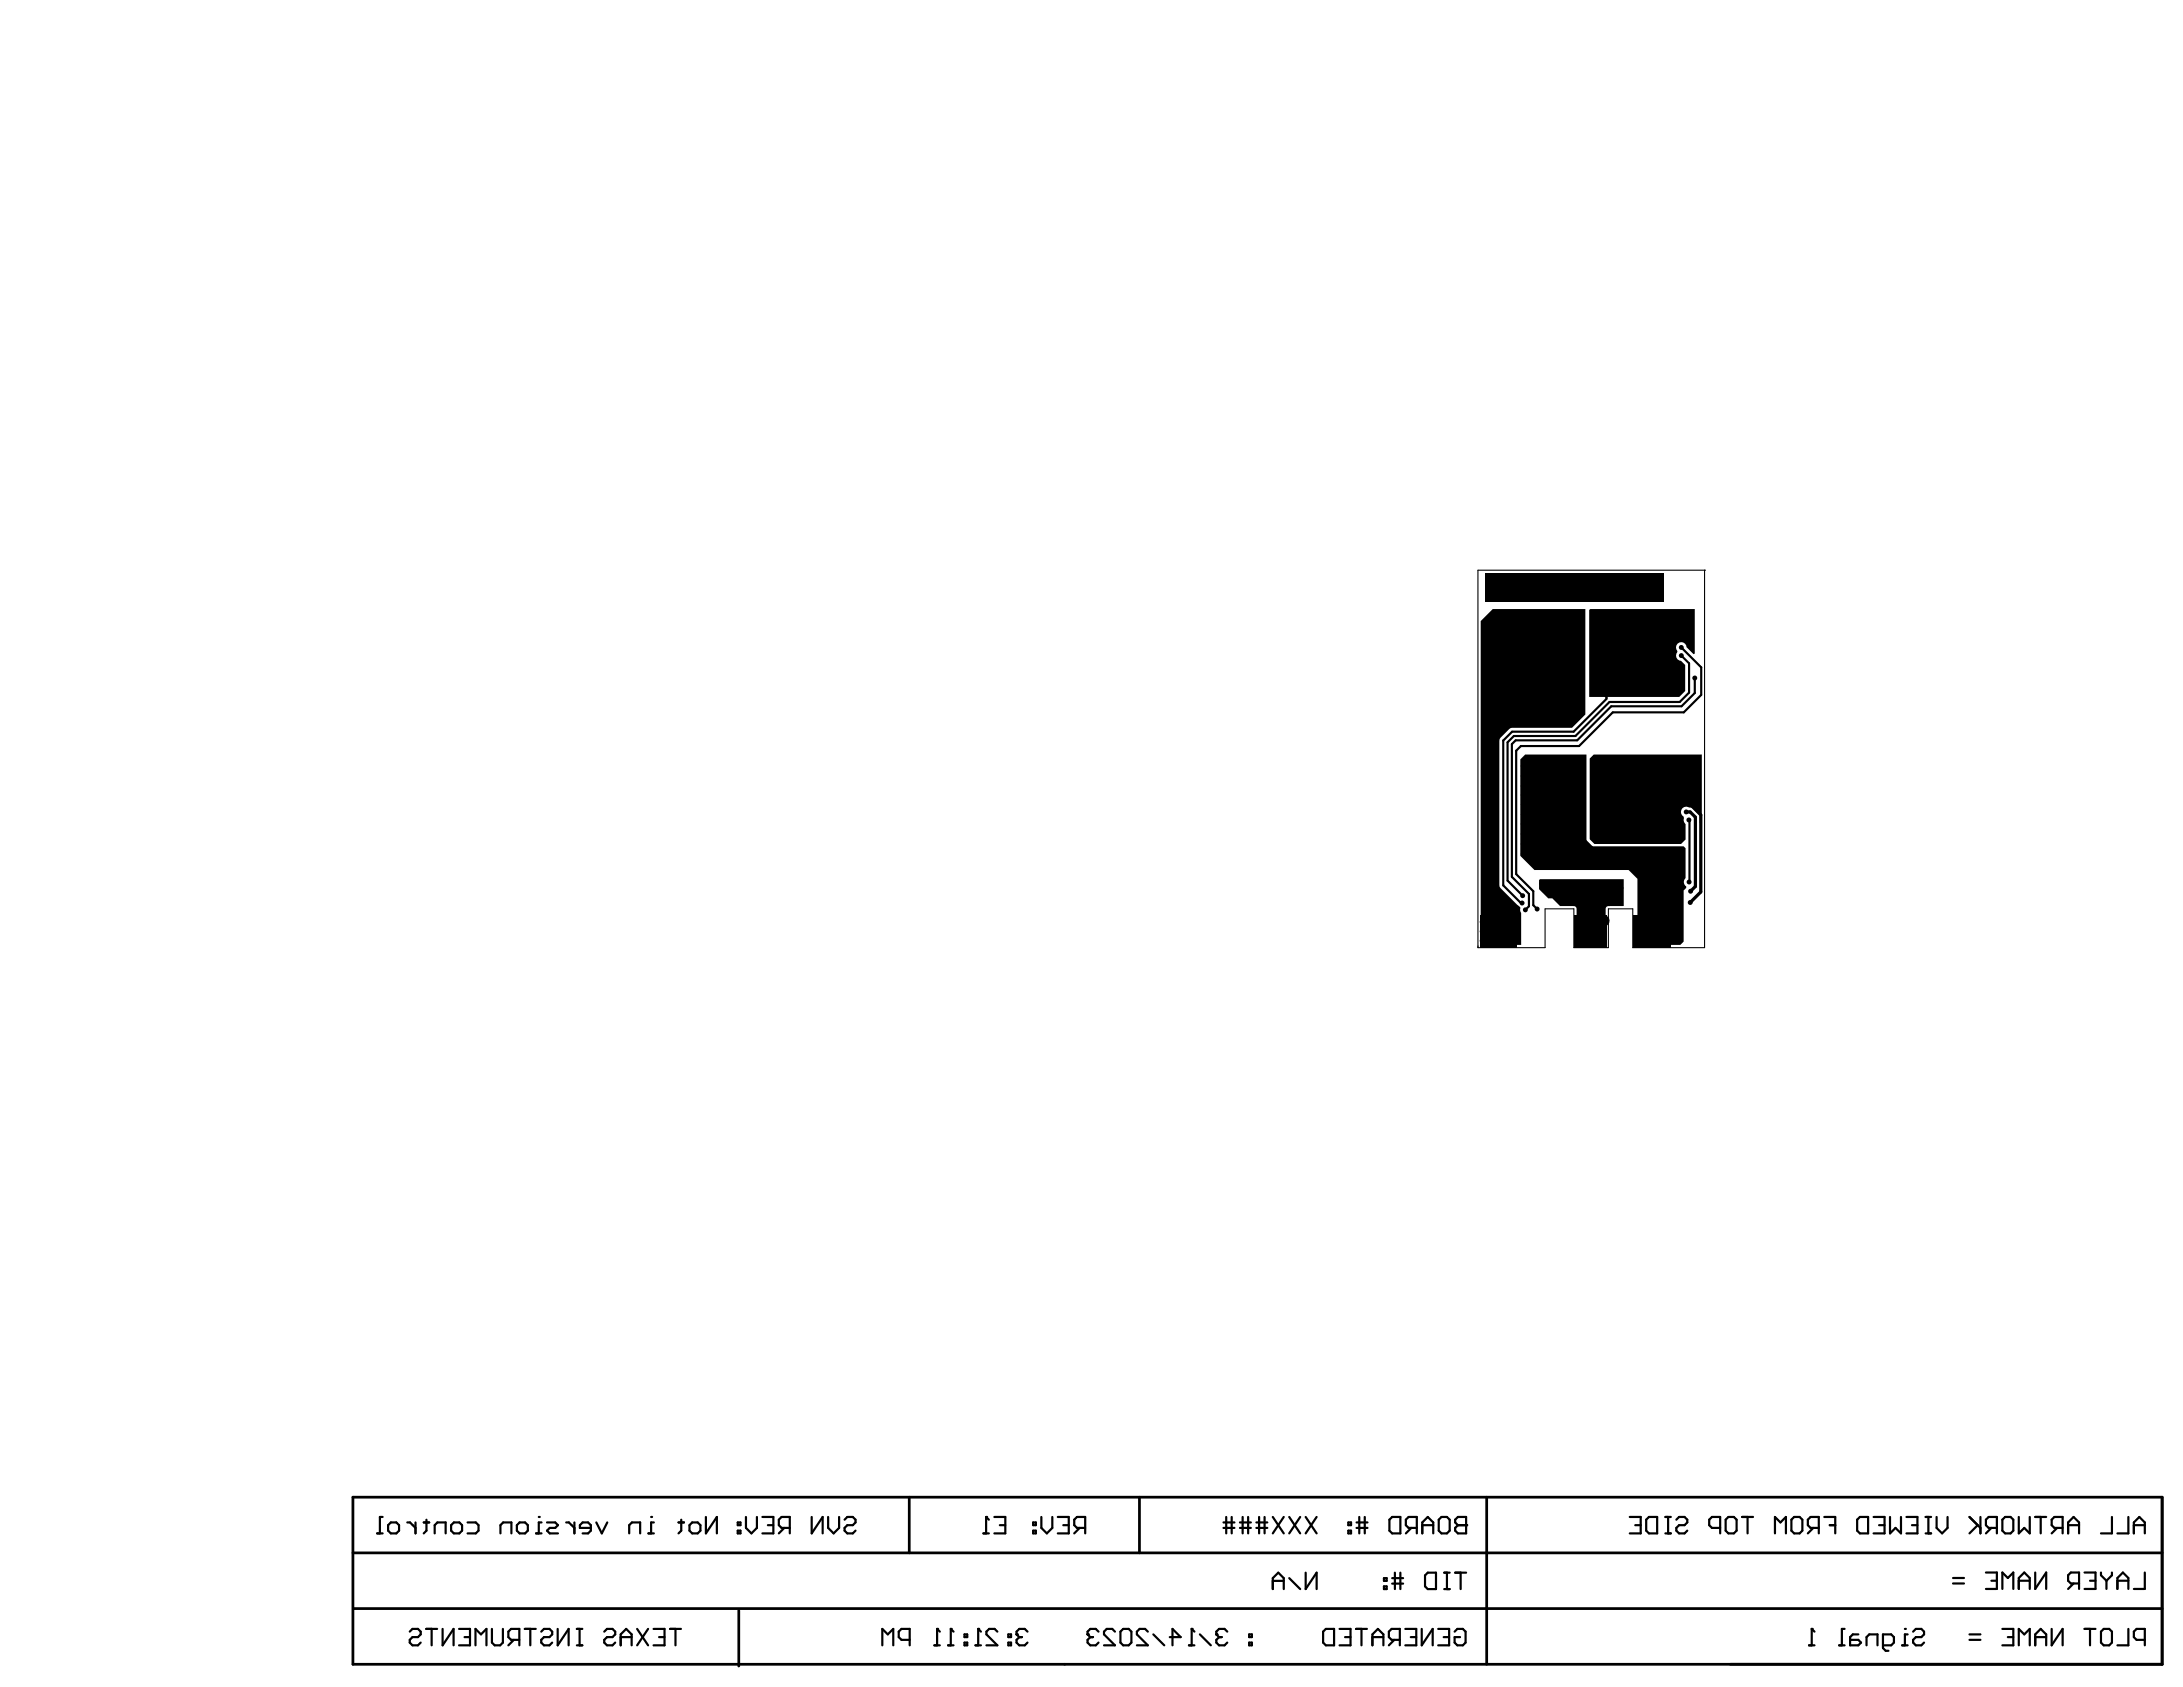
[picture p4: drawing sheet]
<svg xmlns="http://www.w3.org/2000/svg" width="279mm" height="216mm" viewBox="0 0 279 216" stroke-linecap="round" stroke-linejoin="round" font-family="sans-serif">
<path d="M189.2 73h.1M189.2 73v48.3h8.6v-5h3.6v5h4.5v-5h3.1v5h9.2v-48.3M189.2 73h29M218.2 73h.1" fill="none" stroke="#000" stroke-width=".14"/>
<path d="M45.2 198.7h231.5M116.4 191.6v7.1M145.8 191.6v7.1M190.3 191.6v21.4M276.7 191.6v21.4h-231.5v-21.4h231.5v21.4M45.2 205.9h231.5M94.6 206.1v7.1" fill="none" stroke="#000" stroke-width=".35"/>
<g fill="none" stroke="#000" stroke-width=".28">
<path d="M205 88.6l.6 .6v.2l-4.2 4.2h-7.9l-1.1 1.2v18.5l2.1 2.1 .3 .2M215.2 82.9l2.5 2.5v3.5l-2.2 2.3h-9.1l-4.3 4.3h-7.4l-.6 .6v15.8l2.1 2.2v1.7l.5 .5M215.2 83.9l1 1v3.7l-1.2 1.2h-9l-4.4 4.4h-7.8l-.8 .8v17.7l1.9 1.9M216.9 86.8v1.9l-1.7 1.7h-9l-4.3 4.3h-7.9l-.5 .5v17l2.2 2.2v1.6l-.5 .4M194.8 115.6h.1M194.9 114.6h.1M216.2 104.9v.2v7.8M48.3 196.2h.7M49 194.1h-.4v2.1M50 194.8h.7l.4 .4v.7l-.4 .3h-.7l-.3-.3v-.7zM52.1 194.8h.4l.7 .7M53.2 194.8v1.4"/>
<path d="M54.2 194.8h.7M54.6 194.5v1.4l-.4 .3M55.6 196.2v-1l.4-.4h1v1.4M57.7 195.2l.4-.4h.7l.3 .4v.7l-.3 .3h-.7l-.4-.3zM59.8 194.8h1.1l.3 .4v.7l-.3 .3h-1.1M64.1 196.2v-1l.3-.4h1.1v1.4M66.5 194.8h.7l.4 .4v.7l-.4 .3h-.7l-.3-.3v-.7zM68.6 196.2h.7M69 194.1h.1M69.3 194.8h-.3v1.4M70 194.8h1.1l.3 .4-.3 .3h-.7l-.4 .4 .4 .3h1M72.5 194.8h.3l.7 .7"/>
<path d="M73.5 194.8v1.4M75.6 195.5h-1.4v-.3l.4-.4h.7l.3 .4v.7l-.3 .3h-.7M76.3 194.8l.7 1.4 .7-1.4M80.5 196.2v-1l.4-.4h1v1.4M83 196.2h.7M83.3 194.1h.1M83.7 194.8h-.4v1.4M86.8 194.8h.7M87.2 194.5v1.4l-.4 .3M88.2 195.2l.4-.4h.7l.3 .4v.7l-.3 .3h-.7l-.4-.3zM90.3 194.1v2.1l1.5-2.1v2.1M94.4 195.9h.4v.3h-.4z"/>
<path d="M94.4 194.8h.4v.4h-.4zM95.5 194.1v1.4l.7 .7 .7-.7v-1.4M97.6 194.1h1.4v2.1h-1.4M98.3 195.2h.7M100.4 195.5l-.7 .7M101.1 195.5h-1.1l-.3-.3v-.7l.3-.4h1.1v2.1M103.9 194.1v2.1l1.4-2.1v2.1M106 194.1v1.4l.7 .7 .7-.7v-1.4M108.1 194.5l.3-.4h.7l.4 .4v.3l-.4 .4h-.7l-.3 .3v.4l.3 .3h.7l.4-.3M125.9 196.2h.7M126.2 194.1h.1M126.2 194.1l.4 .4"/>
<path d="M126.2 194.1v2.1M127.3 194.1h1.4v2.1h-1.4M128 195.2h.7M132.2 195.9h.4v.3h-.4zM132.2 194.8h.4v.4h-.4zM133.3 194.1v1.4l.7 .7 .7-.7v-1.4M135.4 194.1h1.4v2.1h-1.4M136.1 195.2h.7M138.2 195.5l-.7 .7M138.9 195.5h-1.1l-.3-.3v-.7l.3-.4h1.1v2.1M156.6 194.8h1.4M156.6 195.5h1.4"/>
<path d="M156.9 194.1v2.1M157.6 194.1v2.1M158.7 194.8h1.4M158.7 195.5h1.4M159 194.1v2.1M159.7 194.1v2.1M160.8 194.8h1.4M160.8 195.5h1.4M161.2 194.1v2.1M161.9 194.1v2.1M162.9 194.1l1.4 2.1M164.3 194.1l-1.4 2.1"/>
<path d="M165 194.1l1.4 2.1M166.4 194.1l-1.4 2.1M167.1 194.1l1.4 2.1M168.5 194.1l-1.4 2.1M172.6 195.9h.3v.3h-.3zM172.6 194.8h.3v.4h-.3zM173.6 194.8h1.4M173.6 195.5h1.4M174 194.1v2.1M174.7 194.1v2.1M177.8 194.5l.4-.4h1v2.1h-1l-.4-.3zM180.6 195.5l-.7 .7"/>
<path d="M181.3 195.5h-1l-.4-.3v-.7l.4-.4h1v2.1M182 195.2h1.4M182 196.2v-1.4l.7-.7 .7 .7v1.4M184.1 194.5l.4-.4h.7l.3 .4v1.4l-.3 .3h-.7l-.4-.3zM186.2 194.5l.4-.4h1v2.1h-1l-.4-.3v-.4l.4-.3-.4-.4zM186.6 195.2h1M187.6 195.2h.1M208.6 194.1h1.4v2.1h-1.4M209.3 195.2h.7M210.7 194.5l.3-.4h1.1v2.1h-1.1l-.3-.3zM213.1 196.2h.8M213.1 194.1h.8"/>
<path d="M213.5 194.1v2.1M214.6 194.5l.3-.4h.7l.4 .4v.3l-.4 .4h-.7l-.3 .3v.4l.3 .3h.7l.4-.3M220.2 195.5h-1.1l-.3-.3v-.7l.3-.4h1.1v2.1M220.9 194.5l.3-.4h.7l.4 .4v1.4l-.4 .3h-.7l-.3-.3zM223 194.1h1.4M223.7 194.1v2.1M227.2 196.2v-2.1l.7 .7 .7-.7v2.1M229.3 194.5l.3-.4h.7l.4 .4v1.4l-.4 .3h-.7l-.3-.3zM232.1 195.5l-.7 .7M232.8 195.5h-1.1l-.3-.3v-.7l.3-.4h1.1v2.1M233.5 194.1h1.4v2.1M234.2 195.2h.7"/>
<path d="M237.7 194.5l.3-.4h1.1v2.1h-1.1l-.3-.3zM239.8 194.1h1.4v2.1h-1.4M240.5 195.2h.7M241.9 194.1v2.1l.7-.7 .7 .7v-2.1M244 194.1h1.4v2.1h-1.4M244.7 195.2h.7M246.5 196.2h.7M246.5 194.1h.7M246.8 194.1v2.1M247.9 194.1v1.4l.7 .7 .7-.7v-1.4M252.1 194.1l1.4 1.4M253.1 195.2l-1 1"/>
<path d="M253.5 194.1v2.1M254.9 195.5l-.7 .7M255.6 195.5h-1.1l-.3-.3v-.7l.3-.4h1.1v2.1M256.3 194.5l.3-.4h.7l.4 .4v1.4l-.4 .3h-.7l-.3-.3zM258.4 194.1v2.1l.7-.7 .7 .7v-2.1M260.5 194.1h1.4M261.2 194.1v2.1M263.3 195.5l-.7 .7M264 195.5h-1.1l-.3-.3v-.7l.3-.4h1.1v2.1M264.7 195.2h1.4M264.7 196.2v-1.4l.7-.7 .7 .7v1.4M270.3 194.1v2.1h-1.4"/>
<path d="M272.4 194.1v2.1h-1.4M273.1 195.2h1.4M273.1 196.2v-1.4l.7-.7 .7 .7v1.4M52.4 208.8l.4-.3h.7l.3 .3v.4l-.3 .3h-.7l-.4 .4v.3l.4 .4h.7l.3-.4M54.5 208.5h1.4M55.2 208.5v2.1M56.6 208.5v2.1l1.5-2.1v2.1M58.8 208.5h1.4v2.1h-1.4M59.5 209.5h.7M60.9 210.6v-2.1l.7 .7 .7-.7v2.1M63 208.5v1.7l.3 .4h.7l.4-.4v-1.7M65.8 209.9l-.7 .7"/>
<path d="M66.5 209.9h-1.1l-.3-.4v-.7l.3-.3h1.1v2.1M67.2 208.5h1.4M67.9 208.5v2.1M69.3 208.8l.3-.3h.7l.4 .3v.4l-.4 .3h-.7l-.3 .4v.3l.3 .4h.7l.4-.4M71.4 208.5v2.1l1.4-2.1v2.1M73.8 208.5h.7M73.8 210.6h.7M74.2 208.5v2.1M77.3 208.8l.4-.3h.7l.3 .3v.4l-.3 .3h-.7l-.4 .4v.3l.4 .4h.7l.3-.4M79.4 209.5h1.4M79.4 210.6v-1.4l.7-.7 .7 .7v1.4M81.5 208.5l1.4 2.1"/>
<path d="M82.9 208.5l-1.4 2.1M83.6 208.5h1.5v2.1h-1.5M84.4 209.5h.7M85.8 208.5h1.4M86.5 208.5v2.1M112.9 210.6v-2.1l.7 .7 .7-.7v2.1M116.4 209.9h-1l-.4-.4v-.7l.4-.3h1v2.1M119.6 210.6h.7M119.9 208.5h.1M119.9 208.5v2.1M119.9 208.5l.4 .3M121.3 210.6h.7"/>
<path d="M121.7 208.5h.1M121.7 208.5v2.1M121.7 208.5l.3 .3M123.4 209.2h.4v.3h-.4zM123.4 210.2h.4v.4h-.4zM124.8 210.6h.7M125.2 208.5h.1M125.2 208.5v2.1M125.2 208.5l.3 .3M127.7 208.8l-.4-.3h-.7l-.4 .3v.4l1.5 1.4h-1.5M129.1 209.2h.3v.3h-.3zM129.1 210.2h.3v.4h-.3z"/>
<path d="M130.1 209.2h.1M130.1 209.2l.4 .3M130.5 209.5h.3M130.5 209.5l-.4 .4v.3l.4 .4h.7l.3-.4M131.5 208.8l-.3-.3h-.7l-.4 .3v.4M139.2 209.2h.1M139.2 209.2l.3 .3M139.5 209.5h.4M139.5 209.5l-.3 .4v.3l.3 .4h.7l.4-.4M140.6 208.8l-.4-.3h-.7l-.3 .3v.4M142.7 208.8l-.3-.3h-.7l-.4 .3v.4l1.4 1.4h-1.4M143.4 208.8l.4-.3h.7l.3 .3v1.4l-.3 .4h-.7l-.4-.4z"/>
<path d="M146.9 208.8l-.3-.3h-.7l-.4 .3v.4l1.4 1.4h-1.4M147.6 209.2l1.4 1.4M149.7 209.5h1.4l-1-1v2.1M152.2 210.6h.7M152.5 208.5h.1M152.5 208.5v2.1M152.5 208.5l.4 .3M153.6 209.2l1.4 1.4M155.7 209.2h.1M155.7 209.2l.3 .3M156 209.5h.4M156 209.5l-.3 .4v.3l.3 .4h.7l.4-.4"/>
<path d="M157.1 208.8l-.4-.3h-.7l-.3 .3v.4M159.9 209.2h.3v.3h-.3zM159.9 210.2h.3v.4h-.3zM162.9 202.3h1.4M162.9 203.4v-1.4l.7-.7 .7 .7v1.4M165 202l1.4 1.4M167.1 201.3v2.1l1.4-2.1v2.1M169.3 208.8l.4-.3h1v2.1h-1l-.4-.4zM171.4 208.5h1.5v2.1h-1.5M172.1 209.5h.8M173.6 208.5h1.4M174.3 208.5v2.1"/>
<path d="M175.7 209.5h1.4M175.7 210.6v-1.4l.7-.7 .7 .7v1.4M177.1 203h.4v.4h-.4zM177.1 202h.4v.3h-.4zM178.2 202h1.4M178.2 202.7h1.4M178.5 209.9l-.7 .7M178.5 201.3v2.1M179.2 209.9h-1.1l-.3-.4v-.7l.3-.3h1.1v2.1M179.2 201.3v2.1M179.9 208.5h1.4v2.1h-1.4M180.6 209.5h.7"/>
<path d="M182 208.5v2.1l1.4-2.1v2.1M182.7 201.3h1.1v2.1h-1.1l-.3-.4v-1.4zM184.1 208.5h1.4v2.1h-1.4M184.8 209.5h.7M184.8 201.3h.7M184.8 203.4h.7M185.2 201.3v2.1M186.2 208.8l.3-.3h.7l.4 .3v1.4l-.4 .4h-.7l-.3-.4v-.7h.7M186.2 201.3h1.4M186.9 201.3v2.1M231.5 210.6h.7M231.9 208.5h.1"/>
<path d="M231.9 208.5v2.1M231.9 208.5l.3 .3M235.4 210.6h.7M236.1 208.5h-.4v2.1M237.8 209.2h-.7l-.3 .3v1.1h1l.4-.4-.4-.3h-1M238.9 210.6v-1.1l.3-.3h1.1v1.4M241 210.6h1.1l.3-.4v-.7l-.3-.3h-1.1v1.7l.3 .4h.4M243.5 210.6h.7M243.8 208.5h.1M244.2 209.2h-.4v1.4M244.9 208.8l.3-.3h.7l.4 .3v.4l-.4 .3h-.7l-.3 .4v.3l.3 .4h.7l.4-.4M250 202.7h1.4"/>
<path d="M250 202h1.4M252.1 209.2h1.4M252.1 209.9h1.4M254.2 201.2h1.4v2.2h-1.4M254.9 202.3h.7M256.3 208.5h1.4v2.1h-1.4M256.3 203.4v-2.2l.7 .8 .7-.8v2.2M257 209.5h.7M258.4 203.4v-1.4l.7-.8 .7 .8v1.4M258.4 210.6v-2.1l.7 .7 .7-.7v2.1M258.4 202.3h1.4M260.5 209.5h1.4"/>
<path d="M260.5 201.2v2.2l1.4-2.2v2.2M260.5 210.6v-1.4l.7-.7 .7 .7v1.4M262.6 208.5v2.1l1.4-2.1v2.1M265.4 202.7l-.7 .7M266.1 202.7h-1.1l-.3-.4v-.7l.3-.4h1.1v2.2M266.8 208.5h1.4M266.8 201.2h1.4v2.2h-1.4M267.5 202.3h.7M267.5 208.5v2.1M268.9 208.8l.4-.3h.7l.3 .3v1.4l-.3 .4h-.7l-.4-.4zM268.9 201.2v.4l.7 .7M269.6 202.3v1.1"/>
<path d="M270.3 201.2v.4l-.7 .7M271 203.4v-1.4l.7-.8 .7 .8v1.4M271 202.3h1.4M272.4 208.5v2.1h-1.4M274.5 209.9h-1l-.4-.4v-.7l.4-.3h1v2.1M274.5 201.2v2.2h-1.4"/>
</g>
<g fill="#000">
<path d="M189.5 79.5l1.6-1.6h11.8v13.5l-1.7 1.7h-7.7l-.3 .2-1.3 1.3v18.7l.1 .4 2.3 2.2a.44 .44 0 0 1 .3 .5l.1 .4v4.1h-5.2zM190.1 73.3h22.8v3.6h-22.8zM203.4 78.1l.1-.2h13.4v5.8h-.1l-.9-.9a.69 .69 0 0 0-1-.5 .69 .69 0 0 0-.2 1.1l-.1 .1a.66 .66 0 0 0 .6 1.1l.5 .5v3.3l-.8 .8h-11.5zM203.5 97.1l.5-.5h13.8v8.7l-.1 .1-.1-.1v-.7a1.89 1.89 0 0 0-1.1-1.2l-.3-.1a.67 .67 0 0 0-1 .3 .67 .67 0 0 0 .3 .9v.2a.66 .66 0 0 0 .2 .8v1.9l-.5 .6h-11.1l-.6-.6zM195.2 96.6h7.8l.1 11 .8 .7h11.6l.2 .3v3.8a.69 .69 0 0 0 .1 1.1v.1l-.3 .4v6.5l-.4 .4h-5.5v-8.4l-1.2-1.2h-12l-1.8-1.8v-12.3zM197.1 112.5h10.7v3.5h-2l-.2 .1-.1 .1v4.7h-3.7v-4.7l-.4-.2h-1.7l-1-1h-.5l-1.2-1.2v-1.2z"/>
<circle cx="192" cy="79.4" r=".32"/>
<circle cx="192.4" cy="78.7" r=".32"/>
<circle cx="192.4" cy="79.9" r=".32"/>
<circle cx="192.6" cy="75.2" r=".32"/>
<circle cx="192.7" cy="79.4" r=".32"/>
<circle cx="192.9" cy="74.6" r=".32"/>
<circle cx="193.1" cy="78.7" r=".32"/>
<circle cx="193.1" cy="79.9" r=".32"/>
<circle cx="193.3" cy="75.2" r=".32"/>
<circle cx="193.3" cy="74" r=".32"/>
<circle cx="193.4" cy="79.4" r=".32"/>
<circle cx="193.6" cy="74.6" r=".32"/>
<circle cx="193.8" cy="78.7" r=".32"/>
<circle cx="193.8" cy="79.9" r=".32"/>
<circle cx="194" cy="75.2" r=".32"/>
<circle cx="194" cy="74" r=".32"/>
<circle cx="194.1" cy="79.4" r=".32"/>
<circle cx="194.3" cy="74.6" r=".32"/>
<circle cx="194.5" cy="78.7" r=".32"/>
<circle cx="194.5" cy="79.9" r=".32"/>
<circle cx="194.7" cy="75.2" r=".32"/>
<circle cx="194.7" cy="74" r=".32"/>
<circle cx="194.8" cy="79.4" r=".32"/>
<circle cx="195" cy="74.6" r=".32"/>
<circle cx="195.2" cy="78.7" r=".32"/>
<circle cx="195.2" cy="79.9" r=".32"/>
<circle cx="195.4" cy="75.2" r=".32"/>
<circle cx="195.4" cy="74" r=".32"/>
<circle cx="195.5" cy="79.4" r=".32"/>
<circle cx="195.7" cy="74.6" r=".32"/>
<circle cx="195.9" cy="78.7" r=".32"/>
<circle cx="195.9" cy="79.9" r=".32"/>
<circle cx="196.1" cy="75.2" r=".32"/>
<circle cx="196.1" cy="74" r=".32"/>
<circle cx="196.2" cy="79.4" r=".32"/>
<circle cx="196.4" cy="74.6" r=".32"/>
<circle cx="196.6" cy="78.7" r=".32"/>
<circle cx="196.6" cy="79.9" r=".32"/>
<circle cx="196.8" cy="75.2" r=".32"/>
<circle cx="196.8" cy="74" r=".32"/>
<circle cx="196.9" cy="79.4" r=".32"/>
<circle cx="197.1" cy="74.6" r=".32"/>
<circle cx="197.3" cy="79.9" r=".32"/>
<circle cx="197.3" cy="78.7" r=".32"/>
<circle cx="197.5" cy="75.2" r=".32"/>
<circle cx="197.5" cy="74" r=".32"/>
<circle cx="197.6" cy="79.4" r=".32"/>
<circle cx="197.8" cy="74.6" r=".32"/>
<circle cx="198" cy="78.7" r=".32"/>
<circle cx="198" cy="79.9" r=".32"/>
<circle cx="198.2" cy="75.2" r=".32"/>
<circle cx="198.2" cy="74" r=".32"/>
<circle cx="198.3" cy="79.4" r=".32"/>
<circle cx="198.5" cy="74.6" r=".32"/>
<circle cx="198.7" cy="79.9" r=".32"/>
<circle cx="198.7" cy="78.7" r=".32"/>
<circle cx="198.9" cy="75.2" r=".32"/>
<circle cx="198.9" cy="74" r=".32"/>
<circle cx="199" cy="79.4" r=".32"/>
<circle cx="199.2" cy="74.6" r=".32"/>
<circle cx="199.4" cy="79.9" r=".32"/>
<circle cx="199.4" cy="78.7" r=".32"/>
<circle cx="199.6" cy="75.2" r=".32"/>
<circle cx="199.6" cy="74" r=".32"/>
<circle cx="199.7" cy="79.4" r=".32"/>
<circle cx="199.9" cy="74.6" r=".32"/>
<circle cx="200.1" cy="78.7" r=".32"/>
<circle cx="200.1" cy="79.9" r=".32"/>
<circle cx="200.3" cy="75.2" r=".32"/>
<circle cx="200.3" cy="74" r=".32"/>
<circle cx="200.4" cy="79.4" r=".32"/>
<circle cx="200.6" cy="74.6" r=".32"/>
<circle cx="200.8" cy="79.9" r=".32"/>
<circle cx="200.8" cy="78.7" r=".32"/>
<circle cx="201" cy="75.2" r=".32"/>
<circle cx="201" cy="74" r=".32"/>
<circle cx="201.1" cy="79.4" r=".32"/>
<circle cx="201.3" cy="74.6" r=".32"/>
<circle cx="201.5" cy="78.7" r=".32"/>
<circle cx="201.5" cy="79.9" r=".32"/>
<circle cx="201.7" cy="75.2" r=".32"/>
<circle cx="201.7" cy="74" r=".32"/>
<circle cx="202" cy="74.6" r=".32"/>
<circle cx="202.4" cy="75.2" r=".32"/>
<circle cx="202.4" cy="74" r=".32"/>
<circle cx="202.7" cy="74.6" r=".32"/>
<circle cx="203.1" cy="75.2" r=".32"/>
<circle cx="203.1" cy="74" r=".32"/>
<circle cx="203.4" cy="74.6" r=".32"/>
<circle cx="203.8" cy="75.2" r=".32"/>
<circle cx="203.8" cy="74" r=".32"/>
<circle cx="203.9" cy="79.4" r=".32"/>
<circle cx="204.1" cy="74.6" r=".32"/>
<circle cx="204.3" cy="78.7" r=".32"/>
<circle cx="204.3" cy="79.9" r=".32"/>
<circle cx="204.5" cy="75.2" r=".32"/>
<circle cx="204.5" cy="74" r=".32"/>
<circle cx="204.6" cy="79.4" r=".32"/>
<circle cx="205" cy="79.9" r=".32"/>
<circle cx="205" cy="78.7" r=".32"/>
<circle cx="205.2" cy="75.2" r=".32"/>
<circle cx="205.3" cy="79.3" r=".32"/>
<circle cx="192" cy="80.5" r=".32"/>
<circle cx="192" cy="84.2" r=".32"/>
<circle cx="192" cy="83" r=".32"/>
<circle cx="192" cy="85.5" r=".32"/>
<circle cx="192" cy="86.7" r=".32"/>
<circle cx="192" cy="88" r=".32"/>
<circle cx="192" cy="81.8" r=".32"/>
<circle cx="192.4" cy="87.3" r=".32"/>
<circle cx="192.4" cy="82.4" r=".32"/>
<circle cx="192.4" cy="84.8" r=".32"/>
<circle cx="192.4" cy="81.1" r=".32"/>
<circle cx="192.4" cy="88.6" r=".32"/>
<circle cx="192.4" cy="83.6" r=".32"/>
<circle cx="192.4" cy="86.1" r=".32"/>
<circle cx="192.7" cy="80.5" r=".32"/>
<circle cx="192.7" cy="84.2" r=".32"/>
<circle cx="192.7" cy="83" r=".32"/>
<circle cx="192.7" cy="85.5" r=".32"/>
<circle cx="192.7" cy="86.7" r=".32"/>
<circle cx="192.7" cy="88" r=".32"/>
<circle cx="192.7" cy="81.8" r=".32"/>
<circle cx="193.1" cy="87.3" r=".32"/>
<circle cx="193.1" cy="82.4" r=".32"/>
<circle cx="193.1" cy="81.1" r=".32"/>
<circle cx="193.1" cy="84.8" r=".32"/>
<circle cx="193.1" cy="83.6" r=".32"/>
<circle cx="193.1" cy="88.6" r=".32"/>
<circle cx="193.1" cy="86.1" r=".32"/>
<circle cx="193.4" cy="80.5" r=".32"/>
<circle cx="193.4" cy="84.2" r=".32"/>
<circle cx="193.4" cy="83" r=".32"/>
<circle cx="193.4" cy="85.5" r=".32"/>
<circle cx="193.4" cy="86.7" r=".32"/>
<circle cx="193.4" cy="88" r=".32"/>
<circle cx="193.4" cy="81.8" r=".32"/>
<circle cx="193.8" cy="87.3" r=".32"/>
<circle cx="193.8" cy="84.8" r=".32"/>
<circle cx="193.8" cy="81.1" r=".32"/>
<circle cx="193.8" cy="82.4" r=".32"/>
<circle cx="193.8" cy="83.6" r=".32"/>
<circle cx="193.8" cy="88.6" r=".32"/>
<circle cx="193.8" cy="86.1" r=".32"/>
<circle cx="194.1" cy="80.5" r=".32"/>
<circle cx="194.2" cy="84.2" r=".32"/>
<circle cx="194.2" cy="83" r=".32"/>
<circle cx="194.2" cy="85.5" r=".32"/>
<circle cx="194.2" cy="88" r=".32"/>
<circle cx="194.2" cy="86.7" r=".32"/>
<circle cx="194.2" cy="81.8" r=".32"/>
<circle cx="194.5" cy="87.3" r=".32"/>
<circle cx="194.5" cy="84.8" r=".32"/>
<circle cx="194.5" cy="82.4" r=".32"/>
<circle cx="194.5" cy="81.1" r=".32"/>
<circle cx="194.5" cy="83.6" r=".32"/>
<circle cx="194.5" cy="88.6" r=".32"/>
<circle cx="194.5" cy="86.1" r=".32"/>
<circle cx="194.8" cy="80.5" r=".32"/>
<circle cx="194.8" cy="91.9" r=".32"/>
<circle cx="194.8" cy="92.7" r=".32"/>
<circle cx="194.9" cy="84.2" r=".32"/>
<circle cx="194.9" cy="83" r=".32"/>
<circle cx="194.9" cy="85.5" r=".32"/>
<circle cx="194.9" cy="88" r=".32"/>
<circle cx="194.9" cy="86.7" r=".32"/>
<circle cx="194.9" cy="81.8" r=".32"/>
<circle cx="195" cy="98" r=".32"/>
<circle cx="195" cy="99.3" r=".32"/>
<circle cx="195.2" cy="87.3" r=".32"/>
<circle cx="195.2" cy="81.1" r=".32"/>
<circle cx="195.2" cy="82.4" r=".32"/>
<circle cx="195.2" cy="84.8" r=".32"/>
<circle cx="195.2" cy="83.6" r=".32"/>
<circle cx="195.2" cy="88.6" r=".32"/>
<circle cx="195.2" cy="86.1" r=".32"/>
<circle cx="195.3" cy="98.7" r=".32"/>
<circle cx="195.3" cy="99.9" r=".32"/>
<circle cx="195.3" cy="97.4" r=".32"/>
<circle cx="195.5" cy="91.9" r=".32"/>
<circle cx="195.5" cy="92.7" r=".32"/>
<circle cx="195.5" cy="80.5" r=".32"/>
<circle cx="195.6" cy="84.2" r=".32"/>
<circle cx="195.6" cy="83" r=".32"/>
<circle cx="195.6" cy="85.5" r=".32"/>
<circle cx="195.6" cy="86.7" r=".32"/>
<circle cx="195.6" cy="88" r=".32"/>
<circle cx="195.6" cy="81.8" r=".32"/>
<circle cx="195.7" cy="98" r=".32"/>
<circle cx="195.7" cy="99.3" r=".32"/>
<circle cx="195.9" cy="87.3" r=".32"/>
<circle cx="195.9" cy="82.4" r=".32"/>
<circle cx="195.9" cy="81.1" r=".32"/>
<circle cx="195.9" cy="84.8" r=".32"/>
<circle cx="195.9" cy="88.6" r=".32"/>
<circle cx="195.9" cy="83.6" r=".32"/>
<circle cx="195.9" cy="86.1" r=".32"/>
<circle cx="196" cy="98.7" r=".32"/>
<circle cx="196" cy="99.9" r=".32"/>
<circle cx="196" cy="97.4" r=".32"/>
<circle cx="196.2" cy="80.5" r=".32"/>
<circle cx="196.2" cy="91.9" r=".32"/>
<circle cx="196.2" cy="92.7" r=".32"/>
<circle cx="196.2" cy="84.2" r=".32"/>
<circle cx="196.2" cy="83" r=".32"/>
<circle cx="196.2" cy="85.5" r=".32"/>
<circle cx="196.2" cy="88" r=".32"/>
<circle cx="196.2" cy="86.7" r=".32"/>
<circle cx="196.2" cy="81.8" r=".32"/>
<circle cx="196.4" cy="98" r=".32"/>
<circle cx="196.4" cy="99.3" r=".32"/>
<circle cx="196.6" cy="87.3" r=".32"/>
<circle cx="196.6" cy="81.1" r=".32"/>
<circle cx="196.6" cy="84.8" r=".32"/>
<circle cx="196.6" cy="82.4" r=".32"/>
<circle cx="196.6" cy="83.6" r=".32"/>
<circle cx="196.6" cy="88.6" r=".32"/>
<circle cx="196.6" cy="86.1" r=".32"/>
<circle cx="196.7" cy="98.7" r=".32"/>
<circle cx="196.7" cy="99.9" r=".32"/>
<circle cx="196.7" cy="97.4" r=".32"/>
<circle cx="196.9" cy="80.5" r=".32"/>
<circle cx="196.9" cy="91.9" r=".32"/>
<circle cx="196.9" cy="92.7" r=".32"/>
<circle cx="196.9" cy="84.2" r=".32"/>
<circle cx="196.9" cy="83" r=".32"/>
<circle cx="196.9" cy="85.5" r=".32"/>
<circle cx="196.9" cy="86.7" r=".32"/>
<circle cx="196.9" cy="88" r=".32"/>
<circle cx="196.9" cy="81.8" r=".32"/>
<circle cx="197.1" cy="98" r=".32"/>
<circle cx="197.1" cy="99.3" r=".32"/>
<circle cx="197.3" cy="87.3" r=".32"/>
<circle cx="197.3" cy="81.1" r=".32"/>
<circle cx="197.3" cy="82.4" r=".32"/>
<circle cx="197.3" cy="84.8" r=".32"/>
<circle cx="197.3" cy="83.6" r=".32"/>
<circle cx="197.3" cy="88.6" r=".32"/>
<circle cx="197.3" cy="86.1" r=".32"/>
<circle cx="197.4" cy="98.7" r=".32"/>
<circle cx="197.4" cy="99.9" r=".32"/>
<circle cx="197.4" cy="97.4" r=".32"/>
<circle cx="197.6" cy="91.9" r=".32"/>
<circle cx="197.6" cy="80.5" r=".32"/>
<circle cx="197.6" cy="92.7" r=".32"/>
<circle cx="197.6" cy="84.2" r=".32"/>
<circle cx="197.6" cy="83" r=".32"/>
<circle cx="197.6" cy="85.5" r=".32"/>
<circle cx="197.6" cy="88" r=".32"/>
<circle cx="197.6" cy="86.7" r=".32"/>
<circle cx="197.6" cy="81.8" r=".32"/>
<circle cx="197.8" cy="98" r=".32"/>
<circle cx="197.8" cy="99.3" r=".32"/>
<circle cx="198" cy="87.3" r=".32"/>
<circle cx="198" cy="81.1" r=".32"/>
<circle cx="198" cy="82.4" r=".32"/>
<circle cx="198" cy="84.8" r=".32"/>
<circle cx="198" cy="83.6" r=".32"/>
<circle cx="198" cy="88.6" r=".32"/>
<circle cx="198" cy="86.1" r=".32"/>
<circle cx="198.1" cy="98.7" r=".32"/>
<circle cx="198.1" cy="99.9" r=".32"/>
<circle cx="198.1" cy="97.4" r=".32"/>
<circle cx="198.3" cy="91.9" r=".32"/>
<circle cx="198.3" cy="80.5" r=".32"/>
<circle cx="198.3" cy="92.7" r=".32"/>
<circle cx="198.3" cy="83" r=".32"/>
<circle cx="198.3" cy="84.2" r=".32"/>
<circle cx="198.3" cy="85.5" r=".32"/>
<circle cx="198.3" cy="86.7" r=".32"/>
<circle cx="198.3" cy="88" r=".32"/>
<circle cx="198.3" cy="81.8" r=".32"/>
<circle cx="198.5" cy="98" r=".32"/>
<circle cx="198.5" cy="99.3" r=".32"/>
<circle cx="198.7" cy="87.3" r=".32"/>
<circle cx="198.7" cy="82.4" r=".32"/>
<circle cx="198.7" cy="84.8" r=".32"/>
<circle cx="198.7" cy="81.1" r=".32"/>
<circle cx="198.7" cy="88.6" r=".32"/>
<circle cx="198.7" cy="83.6" r=".32"/>
<circle cx="198.7" cy="86.1" r=".32"/>
<circle cx="198.8" cy="98.7" r=".32"/>
<circle cx="198.8" cy="99.9" r=".32"/>
<circle cx="198.8" cy="97.4" r=".32"/>
<circle cx="199" cy="91.9" r=".32"/>
<circle cx="199" cy="80.5" r=".32"/>
<circle cx="199" cy="92.7" r=".32"/>
<circle cx="199" cy="84.2" r=".32"/>
<circle cx="199" cy="83" r=".32"/>
<circle cx="199" cy="85.5" r=".32"/>
<circle cx="199" cy="88" r=".32"/>
<circle cx="199" cy="86.7" r=".32"/>
<circle cx="199" cy="81.8" r=".32"/>
<circle cx="199.2" cy="98" r=".32"/>
<circle cx="199.2" cy="99.3" r=".32"/>
<circle cx="199.4" cy="87.3" r=".32"/>
<circle cx="199.4" cy="84.8" r=".32"/>
<circle cx="199.4" cy="82.4" r=".32"/>
<circle cx="199.4" cy="81.1" r=".32"/>
<circle cx="199.4" cy="88.6" r=".32"/>
<circle cx="199.4" cy="83.6" r=".32"/>
<circle cx="199.4" cy="86.1" r=".32"/>
<circle cx="199.5" cy="98.7" r=".32"/>
<circle cx="199.5" cy="99.9" r=".32"/>
<circle cx="199.5" cy="97.4" r=".32"/>
<circle cx="199.7" cy="80.5" r=".32"/>
<circle cx="199.7" cy="91.9" r=".32"/>
<circle cx="199.7" cy="92.7" r=".32"/>
<circle cx="199.8" cy="84.2" r=".32"/>
<circle cx="199.8" cy="83" r=".32"/>
<circle cx="199.8" cy="85.5" r=".32"/>
<circle cx="199.8" cy="88" r=".32"/>
<circle cx="199.8" cy="86.7" r=".32"/>
<circle cx="199.8" cy="81.8" r=".32"/>
<circle cx="199.9" cy="98" r=".32"/>
<circle cx="199.9" cy="99.3" r=".32"/>
<circle cx="200.1" cy="87.3" r=".32"/>
<circle cx="200.1" cy="84.8" r=".32"/>
<circle cx="200.1" cy="81.1" r=".32"/>
<circle cx="200.1" cy="82.4" r=".32"/>
<circle cx="200.1" cy="88.6" r=".32"/>
<circle cx="200.1" cy="83.6" r=".32"/>
<circle cx="200.1" cy="86.1" r=".32"/>
<circle cx="200.2" cy="98.7" r=".32"/>
<circle cx="200.2" cy="99.9" r=".32"/>
<circle cx="200.2" cy="97.4" r=".32"/>
<circle cx="200.4" cy="80.5" r=".32"/>
<circle cx="200.4" cy="91.9" r=".32"/>
<circle cx="200.4" cy="92.7" r=".32"/>
<circle cx="200.5" cy="84.2" r=".32"/>
<circle cx="200.5" cy="83" r=".32"/>
<circle cx="200.5" cy="85.5" r=".32"/>
<circle cx="200.5" cy="88" r=".32"/>
<circle cx="200.5" cy="86.7" r=".32"/>
<circle cx="200.5" cy="81.8" r=".32"/>
<circle cx="200.6" cy="98" r=".32"/>
<circle cx="200.6" cy="99.3" r=".32"/>
<circle cx="200.8" cy="87.3" r=".32"/>
<circle cx="200.8" cy="81.1" r=".32"/>
<circle cx="200.8" cy="82.4" r=".32"/>
<circle cx="200.8" cy="84.8" r=".32"/>
<circle cx="200.8" cy="88.6" r=".32"/>
<circle cx="200.8" cy="83.6" r=".32"/>
<circle cx="200.8" cy="86.1" r=".32"/>
<circle cx="200.9" cy="98.7" r=".32"/>
<circle cx="200.9" cy="99.9" r=".32"/>
<circle cx="200.9" cy="97.4" r=".32"/>
<circle cx="201.1" cy="80.5" r=".32"/>
<circle cx="201.2" cy="84.2" r=".32"/>
<circle cx="201.2" cy="83" r=".32"/>
<circle cx="201.2" cy="85.5" r=".32"/>
<circle cx="201.2" cy="88" r=".32"/>
<circle cx="201.2" cy="86.7" r=".32"/>
<circle cx="201.2" cy="81.8" r=".32"/>
<circle cx="201.3" cy="98" r=".32"/>
<circle cx="201.3" cy="99.3" r=".32"/>
<circle cx="201.5" cy="87.3" r=".32"/>
<circle cx="201.5" cy="84.8" r=".32"/>
<circle cx="201.5" cy="81.1" r=".32"/>
<circle cx="201.5" cy="82.4" r=".32"/>
<circle cx="201.5" cy="88.6" r=".32"/>
<circle cx="201.5" cy="83.6" r=".32"/>
<circle cx="201.5" cy="86.1" r=".32"/>
<circle cx="201.6" cy="98.7" r=".32"/>
<circle cx="201.6" cy="99.9" r=".32"/>
<circle cx="201.6" cy="97.4" r=".32"/>
<circle cx="203.9" cy="80.5" r=".32"/>
<circle cx="204" cy="84.2" r=".32"/>
<circle cx="204" cy="83" r=".32"/>
<circle cx="204" cy="85.5" r=".32"/>
<circle cx="204" cy="86.7" r=".32"/>
<circle cx="204" cy="88" r=".32"/>
<circle cx="204" cy="97.9" r=".32"/>
<circle cx="204" cy="99.1" r=".32"/>
<circle cx="204" cy="81.8" r=".32"/>
<circle cx="204.3" cy="87.3" r=".32"/>
<circle cx="204.3" cy="82.4" r=".32"/>
<circle cx="204.3" cy="81.1" r=".32"/>
<circle cx="204.3" cy="98.5" r=".32"/>
<circle cx="204.3" cy="84.8" r=".32"/>
<circle cx="204.3" cy="83.6" r=".32"/>
<circle cx="204.3" cy="97.3" r=".32"/>
<circle cx="204.3" cy="88.6" r=".32"/>
<circle cx="204.3" cy="86.1" r=".32"/>
<circle cx="204.3" cy="99.7" r=".32"/>
<circle cx="204.6" cy="80.5" r=".32"/>
<circle cx="204.7" cy="84.2" r=".32"/>
<circle cx="204.7" cy="83" r=".32"/>
<circle cx="204.7" cy="85.5" r=".32"/>
<circle cx="204.7" cy="88" r=".32"/>
<circle cx="204.7" cy="86.7" r=".32"/>
<circle cx="204.7" cy="97.9" r=".32"/>
<circle cx="204.7" cy="99.1" r=".32"/>
<circle cx="204.7" cy="81.8" r=".32"/>
<circle cx="205" cy="87.3" r=".32"/>
<circle cx="205" cy="84.8" r=".32"/>
<circle cx="205" cy="98.5" r=".32"/>
<circle cx="205" cy="81.1" r=".32"/>
<circle cx="205" cy="82.4" r=".32"/>
<circle cx="205" cy="97.3" r=".32"/>
<circle cx="205" cy="83.6" r=".32"/>
<circle cx="205" cy="88.6" r=".32"/>
<circle cx="205" cy="86.1" r=".32"/>
<circle cx="205" cy="99.7" r=".32"/>
<circle cx="205.3" cy="80.5" r=".32"/>
<circle cx="205.3" cy="81.7" r=".32"/>
<circle cx="205.4" cy="84.2" r=".32"/>
<circle cx="205.4" cy="83" r=".32"/>
<circle cx="205.4" cy="85.5" r=".32"/>
<circle cx="205.4" cy="97.9" r=".32"/>
<circle cx="205.4" cy="86.7" r=".32"/>
<circle cx="205.4" cy="88" r=".32"/>
<circle cx="205.4" cy="99.1" r=".32"/>
<circle cx="208.7" cy="84.4" r=".32"/>
<circle cx="214.8" cy="81.1" r=".32"/>
<circle cx="215.2" cy="82.9" r=".32"/>
<circle cx="215.2" cy="83.9" r=".32"/>
<circle cx="216.9" cy="86.8" r=".32"/>
<circle cx="189.7" cy="118" r=".32"/>
<circle cx="189.7" cy="119.2" r=".32"/>
<circle cx="190" cy="119.8" r=".32"/>
<circle cx="190" cy="118.6" r=".32"/>
<circle cx="190.4" cy="119.2" r=".32"/>
<circle cx="190.4" cy="118" r=".32"/>
<circle cx="190.7" cy="119.8" r=".32"/>
<circle cx="190.7" cy="118.6" r=".32"/>
<circle cx="191.1" cy="119.2" r=".32"/>
<circle cx="191.1" cy="118" r=".32"/>
<circle cx="191.4" cy="119.8" r=".32"/>
<circle cx="191.4" cy="118.6" r=".32"/>
<circle cx="191.7" cy="119.2" r=".35"/>
<circle cx="191.8" cy="119.2" r=".32"/>
<circle cx="191.8" cy="118" r=".32"/>
<circle cx="192.1" cy="119.8" r=".32"/>
<circle cx="192.1" cy="118.6" r=".32"/>
<circle cx="192.5" cy="118" r=".32"/>
<circle cx="192.5" cy="119.2" r=".32"/>
<circle cx="192.8" cy="119.8" r=".32"/>
<circle cx="192.8" cy="118.6" r=".32"/>
<circle cx="193.2" cy="118" r=".32"/>
<circle cx="193.2" cy="119.2" r=".32"/>
<circle cx="193.5" cy="119.8" r=".32"/>
<circle cx="193.5" cy="118.6" r=".32"/>
<circle cx="193.9" cy="118" r=".32"/>
<circle cx="193.9" cy="119.2" r=".32"/>
<circle cx="194.8" cy="115.6" r=".32"/>
<circle cx="194.9" cy="114.6" r=".32"/>
<circle cx="195" cy="108" r=".32"/>
<circle cx="195" cy="106.8" r=".32"/>
<circle cx="195" cy="100.5" r=".32"/>
<circle cx="195" cy="103" r=".32"/>
<circle cx="195" cy="105.5" r=".32"/>
<circle cx="195" cy="104.2" r=".32"/>
<circle cx="195" cy="109.3" r=".32"/>
<circle cx="195" cy="101.7" r=".32"/>
<circle cx="195.2" cy="116.4" r=".32"/>
<circle cx="195.3" cy="104.9" r=".32"/>
<circle cx="195.3" cy="101.1" r=".32"/>
<circle cx="195.3" cy="102.3" r=".32"/>
<circle cx="195.3" cy="107.4" r=".32"/>
<circle cx="195.3" cy="108.6" r=".32"/>
<circle cx="195.3" cy="103.6" r=".32"/>
<circle cx="195.3" cy="106.1" r=".32"/>
<circle cx="195.7" cy="108" r=".32"/>
<circle cx="195.7" cy="100.5" r=".32"/>
<circle cx="195.7" cy="106.8" r=".32"/>
<circle cx="195.7" cy="103" r=".32"/>
<circle cx="195.7" cy="104.2" r=".32"/>
<circle cx="195.7" cy="105.5" r=".32"/>
<circle cx="195.7" cy="109.3" r=".32"/>
<circle cx="195.7" cy="101.7" r=".32"/>
<circle cx="196" cy="104.9" r=".32"/>
<circle cx="196" cy="101.1" r=".32"/>
<circle cx="196" cy="107.4" r=".32"/>
<circle cx="196" cy="102.3" r=".32"/>
<circle cx="196" cy="108.6" r=".32"/>
<circle cx="196" cy="103.6" r=".32"/>
<circle cx="196" cy="106.1" r=".32"/>
<circle cx="196.4" cy="108" r=".32"/>
<circle cx="196.4" cy="100.5" r=".32"/>
<circle cx="196.4" cy="103" r=".32"/>
<circle cx="196.4" cy="106.8" r=".32"/>
<circle cx="196.4" cy="104.2" r=".32"/>
<circle cx="196.4" cy="105.5" r=".32"/>
<circle cx="196.4" cy="101.7" r=".32"/>
<circle cx="196.4" cy="109.3" r=".32"/>
<circle cx="196.7" cy="104.9" r=".32"/>
<circle cx="196.7" cy="101.1" r=".32"/>
<circle cx="196.7" cy="102.3" r=".32"/>
<circle cx="196.7" cy="107.4" r=".32"/>
<circle cx="196.7" cy="108.6" r=".32"/>
<circle cx="196.7" cy="103.6" r=".32"/>
<circle cx="196.7" cy="106.1" r=".32"/>
<circle cx="196.7" cy="116.3" r=".32"/>
<circle cx="197.1" cy="108" r=".32"/>
<circle cx="197.1" cy="100.5" r=".32"/>
<circle cx="197.1" cy="106.8" r=".32"/>
<circle cx="197.1" cy="103" r=".32"/>
<circle cx="197.1" cy="104.2" r=".32"/>
<circle cx="197.1" cy="105.5" r=".32"/>
<circle cx="197.1" cy="101.7" r=".32"/>
<circle cx="197.1" cy="109.3" r=".32"/>
<circle cx="197.3" cy="113" r=".32"/>
<circle cx="197.4" cy="104.9" r=".32"/>
<circle cx="197.4" cy="101.1" r=".32"/>
<circle cx="197.4" cy="102.3" r=".32"/>
<circle cx="197.4" cy="107.4" r=".32"/>
<circle cx="197.4" cy="108.6" r=".32"/>
<circle cx="197.4" cy="103.6" r=".32"/>
<circle cx="197.4" cy="106.1" r=".32"/>
<circle cx="197.7" cy="113.7" r=".32"/>
<circle cx="197.8" cy="108" r=".32"/>
<circle cx="197.8" cy="103" r=".32"/>
<circle cx="197.8" cy="106.8" r=".32"/>
<circle cx="197.8" cy="100.5" r=".32"/>
<circle cx="197.8" cy="105.5" r=".32"/>
<circle cx="197.8" cy="104.2" r=".32"/>
<circle cx="197.8" cy="109.3" r=".32"/>
<circle cx="197.8" cy="101.7" r=".32"/>
<circle cx="198" cy="113" r=".32"/>
<circle cx="198.1" cy="104.9" r=".32"/>
<circle cx="198.1" cy="101.1" r=".32"/>
<circle cx="198.1" cy="107.4" r=".32"/>
<circle cx="198.1" cy="102.3" r=".32"/>
<circle cx="198.1" cy="108.6" r=".32"/>
<circle cx="198.1" cy="103.6" r=".32"/>
<circle cx="198.1" cy="106.1" r=".32"/>
<circle cx="198.3" cy="113.7" r=".32"/>
<circle cx="198.5" cy="108" r=".32"/>
<circle cx="198.5" cy="106.8" r=".32"/>
<circle cx="198.5" cy="103" r=".32"/>
<circle cx="198.5" cy="100.5" r=".32"/>
<circle cx="198.5" cy="104.2" r=".32"/>
<circle cx="198.5" cy="105.5" r=".32"/>
<circle cx="198.5" cy="109.3" r=".32"/>
<circle cx="198.5" cy="101.7" r=".32"/>
<circle cx="198.7" cy="114.3" r=".32"/>
<circle cx="198.7" cy="113" r=".32"/>
<circle cx="198.8" cy="104.9" r=".32"/>
<circle cx="198.8" cy="101.1" r=".32"/>
<circle cx="198.8" cy="107.4" r=".32"/>
<circle cx="198.8" cy="102.3" r=".32"/>
<circle cx="198.8" cy="108.6" r=".32"/>
<circle cx="198.8" cy="103.6" r=".32"/>
<circle cx="198.8" cy="106.1" r=".32"/>
<circle cx="199" cy="113.7" r=".32"/>
<circle cx="199.2" cy="108" r=".32"/>
<circle cx="199.2" cy="103" r=".32"/>
<circle cx="199.2" cy="100.5" r=".32"/>
<circle cx="199.2" cy="106.8" r=".32"/>
<circle cx="199.2" cy="105.5" r=".32"/>
<circle cx="199.2" cy="104.2" r=".32"/>
<circle cx="199.2" cy="109.3" r=".32"/>
<circle cx="199.2" cy="101.7" r=".32"/>
<circle cx="199.4" cy="114.3" r=".32"/>
<circle cx="199.4" cy="113" r=".32"/>
<circle cx="199.5" cy="104.9" r=".32"/>
<circle cx="199.5" cy="101.1" r=".32"/>
<circle cx="199.5" cy="107.4" r=".32"/>
<circle cx="199.5" cy="102.3" r=".32"/>
<circle cx="199.5" cy="108.6" r=".32"/>
<circle cx="199.5" cy="103.6" r=".32"/>
<circle cx="199.5" cy="106.1" r=".32"/>
<circle cx="199.8" cy="113.7" r=".32"/>
<circle cx="199.9" cy="108" r=".32"/>
<circle cx="199.9" cy="106.8" r=".32"/>
<circle cx="199.9" cy="103" r=".32"/>
<circle cx="199.9" cy="100.5" r=".32"/>
<circle cx="199.9" cy="104.2" r=".32"/>
<circle cx="199.9" cy="105.5" r=".32"/>
<circle cx="199.9" cy="109.3" r=".32"/>
<circle cx="199.9" cy="101.7" r=".32"/>
<circle cx="200.1" cy="114.3" r=".32"/>
<circle cx="200.1" cy="113" r=".32"/>
<circle cx="200.2" cy="104.9" r=".32"/>
<circle cx="200.2" cy="101.1" r=".32"/>
<circle cx="200.2" cy="102.3" r=".32"/>
<circle cx="200.2" cy="107.4" r=".32"/>
<circle cx="200.2" cy="108.6" r=".32"/>
<circle cx="200.2" cy="103.6" r=".32"/>
<circle cx="200.2" cy="106.1" r=".32"/>
<circle cx="200.5" cy="113.7" r=".32"/>
<circle cx="200.6" cy="108" r=".32"/>
<circle cx="200.6" cy="106.8" r=".32"/>
<circle cx="200.6" cy="103" r=".32"/>
<circle cx="200.6" cy="100.5" r=".32"/>
<circle cx="200.6" cy="104.2" r=".32"/>
<circle cx="200.6" cy="105.5" r=".32"/>
<circle cx="200.6" cy="109.3" r=".32"/>
<circle cx="200.6" cy="101.7" r=".32"/>
<circle cx="200.8" cy="114.3" r=".32"/>
<circle cx="200.8" cy="113" r=".32"/>
<circle cx="200.9" cy="104.9" r=".32"/>
<circle cx="200.9" cy="101.1" r=".32"/>
<circle cx="200.9" cy="107.4" r=".32"/>
<circle cx="200.9" cy="102.3" r=".32"/>
<circle cx="200.9" cy="108.6" r=".32"/>
<circle cx="200.9" cy="103.6" r=".32"/>
<circle cx="200.9" cy="106.1" r=".32"/>
<circle cx="201.2" cy="113.7" r=".32"/>
<circle cx="201.3" cy="108" r=".32"/>
<circle cx="201.3" cy="106.8" r=".32"/>
<circle cx="201.3" cy="103" r=".32"/>
<circle cx="201.3" cy="100.5" r=".32"/>
<circle cx="201.3" cy="105.5" r=".32"/>
<circle cx="201.3" cy="104.2" r=".32"/>
<circle cx="201.3" cy="101.7" r=".32"/>
<circle cx="201.3" cy="109.3" r=".32"/>
<circle cx="201.5" cy="114.3" r=".32"/>
<circle cx="201.5" cy="113" r=".32"/>
<circle cx="201.6" cy="104.9" r=".32"/>
<circle cx="201.6" cy="101.1" r=".32"/>
<circle cx="201.6" cy="107.4" r=".32"/>
<circle cx="201.6" cy="102.3" r=".32"/>
<circle cx="201.6" cy="108.6" r=".32"/>
<circle cx="201.6" cy="103.6" r=".32"/>
<circle cx="201.6" cy="106.1" r=".32"/>
<circle cx="201.9" cy="113.7" r=".32"/>
<circle cx="202" cy="119.8" r=".32"/>
<circle cx="202" cy="118.6" r=".32"/>
<circle cx="202.2" cy="114.3" r=".32"/>
<circle cx="202.2" cy="113" r=".32"/>
<circle cx="202.4" cy="118" r=".32"/>
<circle cx="202.4" cy="119.2" r=".32"/>
<circle cx="202.6" cy="113.7" r=".32"/>
<circle cx="202.8" cy="119.8" r=".32"/>
<circle cx="202.8" cy="118.6" r=".32"/>
<circle cx="202.9" cy="114.3" r=".32"/>
<circle cx="202.9" cy="113" r=".32"/>
<circle cx="203.1" cy="118" r=".32"/>
<circle cx="203.1" cy="119.2" r=".32"/>
<circle cx="203.3" cy="113.7" r=".32"/>
<circle cx="203.5" cy="119.8" r=".32"/>
<circle cx="203.5" cy="118.6" r=".32"/>
<circle cx="203.6" cy="114.3" r=".32"/>
<circle cx="203.6" cy="113" r=".32"/>
<circle cx="203.6" cy="119.2" r=".35"/>
<circle cx="203.8" cy="118" r=".32"/>
<circle cx="204" cy="113.7" r=".32"/>
<circle cx="204" cy="100.3" r=".32"/>
<circle cx="204" cy="101.5" r=".32"/>
<circle cx="204.1" cy="103" r=".32"/>
<circle cx="204.1" cy="106.8" r=".32"/>
<circle cx="204.1" cy="104.2" r=".32"/>
<circle cx="204.1" cy="105.5" r=".32"/>
<circle cx="204.2" cy="119.8" r=".32"/>
<circle cx="204.2" cy="118.6" r=".32"/>
<circle cx="204.3" cy="114.3" r=".32"/>
<circle cx="204.3" cy="113" r=".32"/>
<circle cx="204.3" cy="100.9" r=".32"/>
<circle cx="204.3" cy="102.1" r=".32"/>
<circle cx="204.4" cy="104.9" r=".32"/>
<circle cx="204.4" cy="107.4" r=".32"/>
<circle cx="204.4" cy="103.6" r=".32"/>
<circle cx="204.4" cy="106.1" r=".32"/>
<circle cx="204.5" cy="119.2" r=".32"/>
<circle cx="204.5" cy="118" r=".32"/>
<circle cx="204.7" cy="113.7" r=".32"/>
<circle cx="204.7" cy="100.3" r=".32"/>
<circle cx="204.7" cy="101.5" r=".32"/>
<circle cx="204.8" cy="106.8" r=".32"/>
<circle cx="204.8" cy="103" r=".32"/>
<circle cx="204.8" cy="104.2" r=".32"/>
<circle cx="204.8" cy="105.5" r=".32"/>
<circle cx="204.9" cy="119.8" r=".32"/>
<circle cx="204.9" cy="118.6" r=".32"/>
<circle cx="205" cy="114.3" r=".32"/>
<circle cx="205" cy="113" r=".32"/>
<circle cx="205" cy="100.9" r=".32"/>
<circle cx="205" cy="102.1" r=".32"/>
<circle cx="205.1" cy="104.9" r=".32"/>
<circle cx="205.1" cy="107.4" r=".32"/>
<circle cx="205.1" cy="103.6" r=".32"/>
<circle cx="205.1" cy="106.1" r=".32"/>
<circle cx="205.2" cy="119.2" r=".32"/>
<circle cx="205.2" cy="118" r=".32"/>
<circle cx="205.4" cy="113.7" r=".32"/>
<circle cx="205.4" cy="100.2" r=".32"/>
<circle cx="205.4" cy="101.5" r=".32"/>
<circle cx="205.5" cy="106.8" r=".32"/>
<circle cx="205.5" cy="103" r=".32"/>
<circle cx="205.5" cy="105.5" r=".32"/>
<circle cx="205.5" cy="104.2" r=".32"/>
<circle cx="205.7" cy="114.3" r=".32"/>
<circle cx="205.7" cy="113" r=".32"/>
<circle cx="206.1" cy="113.7" r=".32"/>
<circle cx="206.4" cy="114.3" r=".32"/>
<circle cx="206.4" cy="113" r=".32"/>
<circle cx="206.8" cy="113.7" r=".32"/>
<circle cx="207.1" cy="114.3" r=".32"/>
<circle cx="207.1" cy="113" r=".32"/>
<circle cx="207.5" cy="113.7" r=".32"/>
<circle cx="208.7" cy="103.5" r=".32"/>
<circle cx="209.9" cy="119.2" r=".32"/>
<circle cx="209.9" cy="118" r=".32"/>
<circle cx="210.2" cy="119.8" r=".32"/>
<circle cx="210.2" cy="118.6" r=".32"/>
<circle cx="210.5" cy="119.2" r=".32"/>
<circle cx="210.5" cy="118" r=".32"/>
<circle cx="210.9" cy="119.8" r=".32"/>
<circle cx="210.9" cy="118.6" r=".32"/>
<circle cx="211" cy="114.2" r=".32"/>
<circle cx="211.3" cy="118" r=".32"/>
<circle cx="211.3" cy="119.2" r=".32"/>
<circle cx="211.4" cy="113.6" r=".32"/>
<circle cx="211.6" cy="119.8" r=".32"/>
<circle cx="211.6" cy="118.6" r=".32"/>
<circle cx="211.6" cy="106.9" r=".32"/>
<circle cx="211.7" cy="113" r=".32"/>
<circle cx="211.7" cy="114.2" r=".32"/>
<circle cx="211.9" cy="119.2" r=".35"/>
<circle cx="212" cy="119.2" r=".32"/>
<circle cx="212" cy="118" r=".32"/>
<circle cx="212.1" cy="113.6" r=".32"/>
<circle cx="212.3" cy="119.8" r=".32"/>
<circle cx="212.3" cy="118.6" r=".32"/>
<circle cx="212.4" cy="113" r=".32"/>
<circle cx="212.4" cy="114.2" r=".32"/>
<circle cx="212.5" cy="100.2" r=".32"/>
<circle cx="212.7" cy="119.2" r=".32"/>
<circle cx="212.7" cy="118" r=".32"/>
<circle cx="212.8" cy="113.6" r=".32"/>
<circle cx="213" cy="119.8" r=".32"/>
<circle cx="213" cy="118.6" r=".32"/>
<circle cx="213.1" cy="113" r=".32"/>
<circle cx="213.1" cy="114.2" r=".32"/>
<circle cx="213.4" cy="119.2" r=".32"/>
<circle cx="213.4" cy="118" r=".32"/>
<circle cx="213.7" cy="119.8" r=".32"/>
<circle cx="213.7" cy="118.6" r=".32"/>
<circle cx="214.1" cy="119.2" r=".32"/>
<circle cx="214.1" cy="118" r=".32"/>
<circle cx="215.8" cy="103.9" r=".32"/>
<circle cx="216.2" cy="104.9" r=".32"/>
<circle cx="216.2" cy="112.9" r=".32"/>
<circle cx="216.3" cy="115.5" r=".32"/>
<circle cx="216.4" cy="114.1" r=".32"/>
<circle cx="189.7" cy="120.4" r=".32"/>
<circle cx="190.4" cy="120.4" r=".32"/>
<circle cx="191.1" cy="120.4" r=".32"/>
<circle cx="191.8" cy="120.4" r=".32"/>
<circle cx="192.5" cy="120.4" r=".32"/>
<circle cx="193.2" cy="120.4" r=".32"/>
<circle cx="193.9" cy="120.4" r=".32"/>
<circle cx="202.4" cy="120.4" r=".32"/>
<circle cx="203.1" cy="120.4" r=".32"/>
<circle cx="203.8" cy="120.4" r=".32"/>
<circle cx="204.5" cy="120.4" r=".32"/>
<circle cx="205.2" cy="120.4" r=".32"/>
<circle cx="209.9" cy="120.4" r=".32"/>
<circle cx="210.6" cy="120.4" r=".32"/>
<circle cx="211.3" cy="120.4" r=".32"/>
<circle cx="212" cy="120.4" r=".32"/>
<circle cx="212.7" cy="120.4" r=".32"/>
<circle cx="213.4" cy="120.4" r=".32"/>
<circle cx="214.1" cy="120.4" r=".32"/>
</g>
<path d="M205.5 106.8l.2 .1h5.9M206.3 102.4l-.3 .3M208.4 102.4l.1 .2M208.5 102.6h4" fill="none" stroke="#000" stroke-width=".69"/>
<path d="M206 102.7h-.3l-.2 .3M212.5 102.6h3.5l1.7 1.7v9.8l-1.4 1.4M215.8 103.9h.5l.7 .7v8.8l-.6 .7" fill="none" stroke="#000" stroke-width=".41"/>
<path d="M205.3 117.8l-1.4 1.4h-.2" fill="none" stroke="#000" stroke-width="1.4"/>
<g fill="#000">
<path d="M189.4 117.1h4.7v4.1h-4.7z" fill-rule="evenodd"/>
<path d="M209.1 117.1h4.8v4.1h-4.8z" fill-rule="evenodd"/>
<path d="M201.5 117.1h4.2v4.1h-4.2z" fill-rule="evenodd"/>
</g>
</svg>
